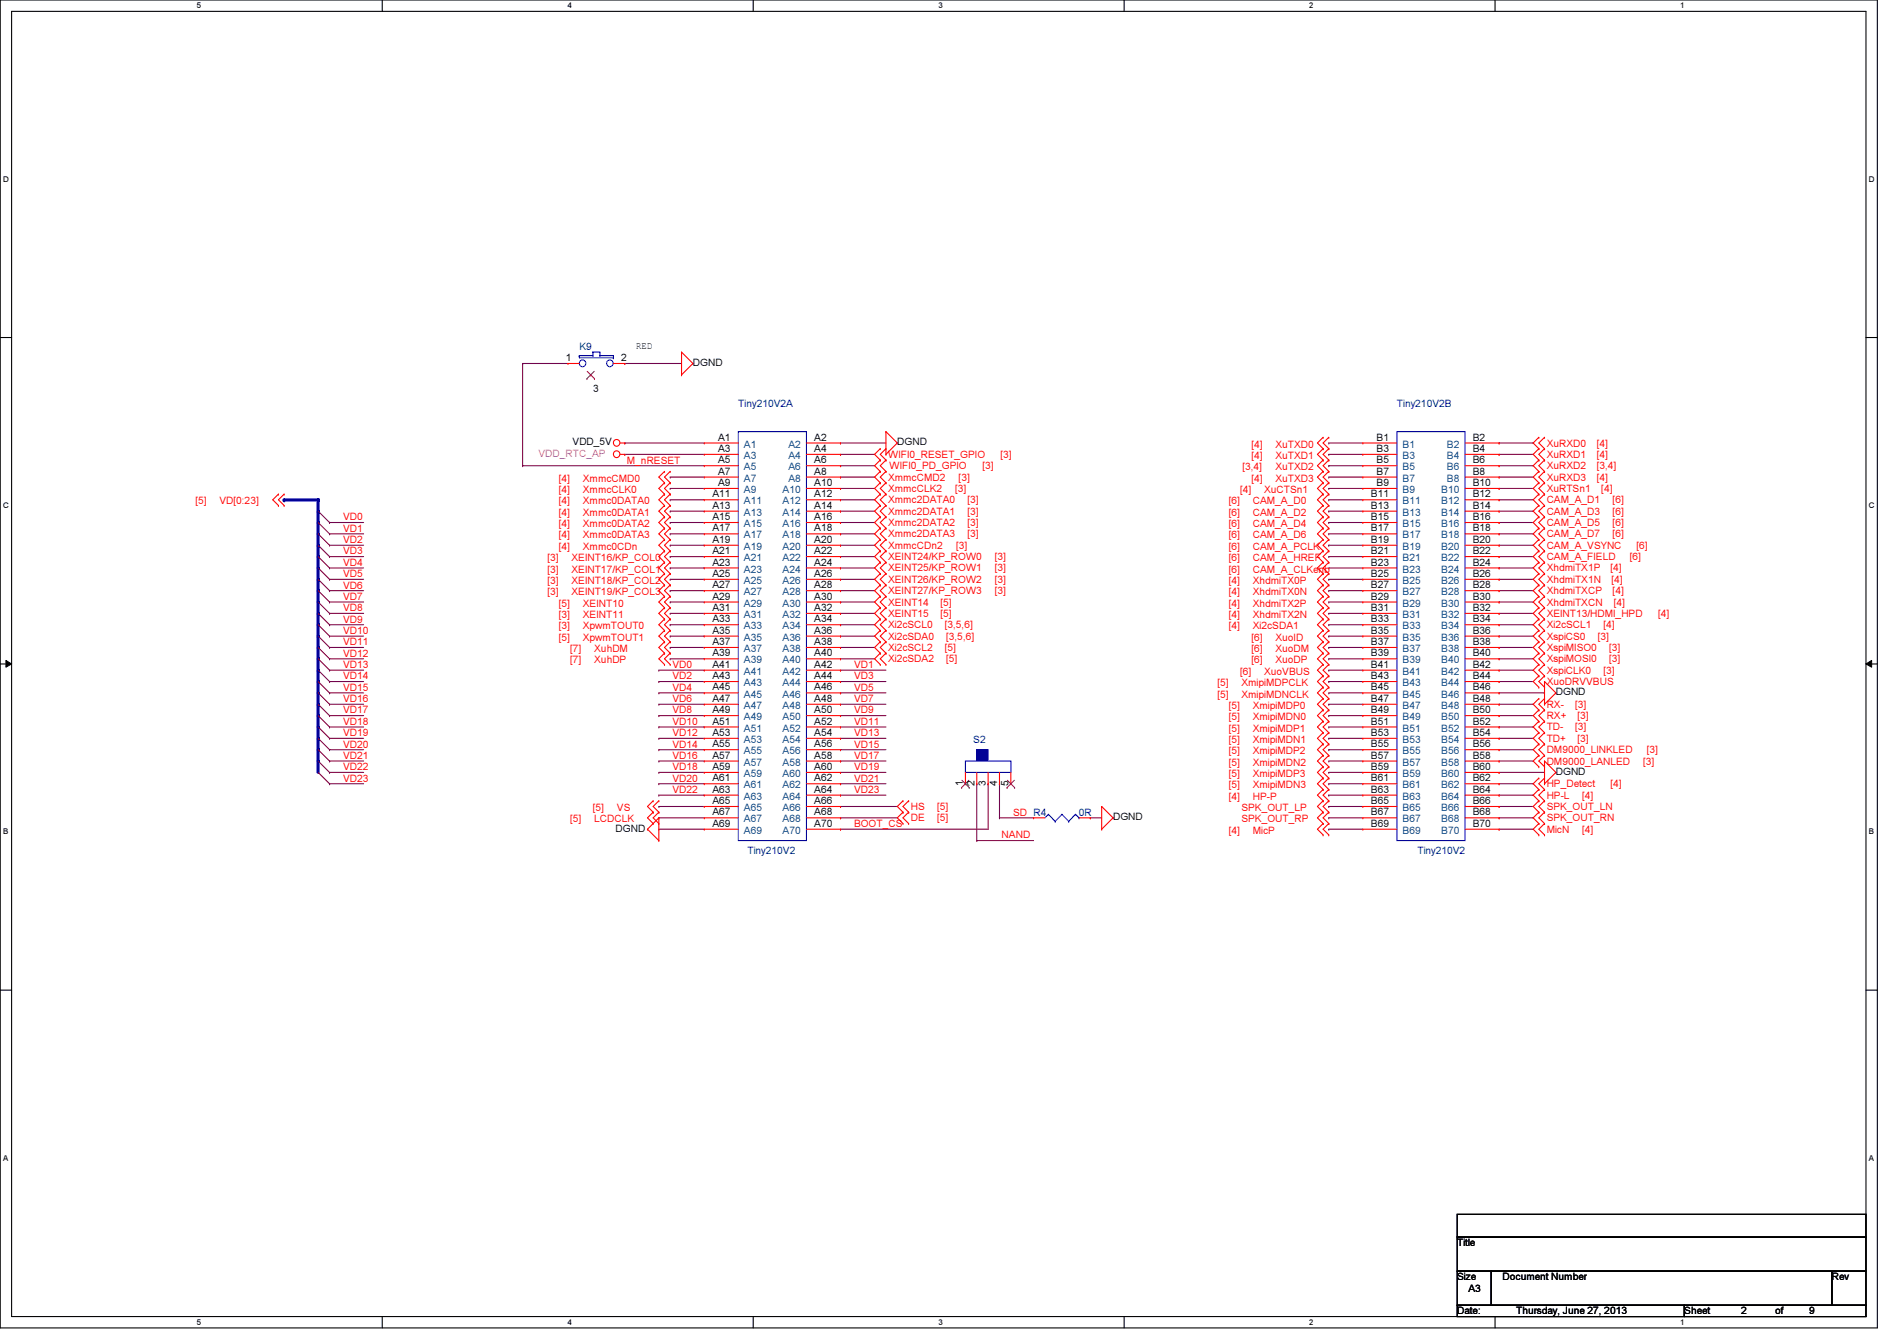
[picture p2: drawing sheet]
<svg xmlns="http://www.w3.org/2000/svg" width="297mm" height="210mm" viewBox="0 0 297 210" stroke-linecap="round" stroke-linejoin="round" font-family="sans-serif">
<defs><g id="words">
<g font-size="1.6">
<text x="88.6" y="56.5">1</text>
<text x="97.3" y="56.5">2</text>
<text x="99.6" y="54.6">RED</text>
<text x="108.5" y="57.3">DGND</text>
<text x="92.9" y="61.3">3</text>
<text x="89.7" y="69.7">VDD_5V</text>
<text x="112.4" y="69">A1</text>
<text x="112.4" y="70.7">A3</text>
<text x="127.5" y="69">A2</text>
<text x="127.5" y="70.7">A4</text>
<text x="140.5" y="69.7">DGND</text>
<text x="215.6" y="69">B1</text>
<text x="215.6" y="70.7">B3</text>
<text x="230.6" y="69">B2</text>
<text x="230.6" y="70.7">B4</text>
<text x="111.5" y="77.9">A11</text>
<text x="112.4" y="72.5">A5</text>
<text x="112.4" y="74.3">A7</text>
<text x="112.4" y="76.1">A9</text>
<text x="127.5" y="72.5">A6</text>
<text x="127.5" y="74.3">A8</text>
<text x="127.5" y="76.1">A10</text>
<text x="127.5" y="77.9">A12</text>
<text x="214.7" y="77.9">B11</text>
<text x="215.6" y="72.5">B5</text>
<text x="215.6" y="74.3">B7</text>
<text x="215.6" y="76.1">B9</text>
<text x="230.6" y="72.5">B6</text>
<text x="230.6" y="74.3">B8</text>
<text x="230.6" y="76.1">B10</text>
<text x="230.6" y="77.9">B12</text>
<text x="111.5" y="79.6">A13</text>
<text x="111.5" y="81.4">A15</text>
<text x="111.5" y="83.2">A17</text>
<text x="127.5" y="79.6">A14</text>
<text x="127.5" y="81.4">A16</text>
<text x="127.5" y="83.2">A18</text>
<text x="214.7" y="79.6">B13</text>
<text x="214.7" y="81.4">B15</text>
<text x="214.7" y="83.2">B17</text>
<text x="230.6" y="79.6">B14</text>
<text x="230.6" y="81.4">B16</text>
<text x="230.6" y="83.2">B18</text>
<text x="111.5" y="85">A19</text>
<text x="111.5" y="86.7">A21</text>
<text x="111.5" y="88.5">A23</text>
<text x="127.5" y="85">A20</text>
<text x="127.5" y="86.7">A22</text>
<text x="127.5" y="88.5">A24</text>
<text x="214.7" y="85">B19</text>
<text x="214.7" y="86.7">B21</text>
<text x="214.7" y="88.5">B23</text>
<text x="230.6" y="85">B20</text>
<text x="230.6" y="86.7">B22</text>
<text x="230.6" y="88.5">B24</text>
<text x="111.5" y="90.3">A25</text>
<text x="111.5" y="92.1">A27</text>
<text x="111.5" y="93.9">A29</text>
<text x="111.5" y="95.6">A31</text>
<text x="127.5" y="90.3">A26</text>
<text x="127.5" y="92.1">A28</text>
<text x="127.5" y="93.9">A30</text>
<text x="127.5" y="95.6">A32</text>
<text x="214.7" y="90.3">B25</text>
<text x="214.7" y="92.1">B27</text>
<text x="214.7" y="93.9">B29</text>
<text x="214.7" y="95.6">B31</text>
<text x="230.6" y="90.3">B26</text>
<text x="230.6" y="92.1">B28</text>
<text x="230.6" y="93.9">B30</text>
<text x="230.6" y="95.6">B32</text>
<text x="111.5" y="97.4">A33</text>
<text x="111.5" y="99.2">A35</text>
<text x="111.5" y="101">A37</text>
<text x="127.5" y="97.4">A34</text>
<text x="127.5" y="99.2">A36</text>
<text x="127.5" y="101">A38</text>
<text x="214.7" y="97.4">B33</text>
<text x="214.7" y="99.2">B35</text>
<text x="214.7" y="101">B37</text>
<text x="230.6" y="97.4">B34</text>
<text x="230.6" y="99.2">B36</text>
<text x="230.6" y="101">B38</text>
<text x="111.5" y="102.7">A39</text>
<text x="111.5" y="104.5">A41</text>
<text x="111.5" y="106.3">A43</text>
<text x="127.5" y="102.7">A40</text>
<text x="127.5" y="104.5">A42</text>
<text x="127.5" y="106.3">A44</text>
<text x="214.7" y="102.7">B39</text>
<text x="214.7" y="104.5">B41</text>
<text x="214.7" y="106.3">B43</text>
<text x="230.6" y="102.7">B40</text>
<text x="230.6" y="104.5">B42</text>
<text x="230.6" y="106.3">B44</text>
<text x="111.5" y="108.1">A45</text>
<text x="111.5" y="109.9">A47</text>
<text x="111.5" y="111.6">A49</text>
<text x="111.5" y="113.4">A51</text>
<text x="127.5" y="108.1">A46</text>
<text x="127.5" y="109.9">A48</text>
<text x="127.5" y="111.6">A50</text>
<text x="127.5" y="113.4">A52</text>
<text x="214.7" y="108.1">B45</text>
<text x="214.7" y="109.9">B47</text>
<text x="214.7" y="111.6">B49</text>
<text x="214.7" y="113.4">B51</text>
<text x="230.6" y="108.1">B46</text>
<text x="230.6" y="109.9">B48</text>
<text x="230.6" y="111.6">B50</text>
<text x="230.6" y="113.4">B52</text>
<text x="243.6" y="108.8">DGND</text>
<text x="111.5" y="115.2">A53</text>
<text x="111.5" y="117">A55</text>
<text x="111.5" y="118.7">A57</text>
<text x="127.5" y="115.2">A54</text>
<text x="127.5" y="117">A56</text>
<text x="127.5" y="118.7">A58</text>
<text x="214.7" y="115.2">B53</text>
<text x="214.7" y="117">B55</text>
<text x="214.7" y="118.7">B57</text>
<text x="230.6" y="115.2">B54</text>
<text x="230.6" y="117">B56</text>
<text x="230.6" y="118.7">B58</text>
<text x="111.5" y="120.5">A59</text>
<text x="111.5" y="122.3">A61</text>
<text x="111.5" y="124.1">A63</text>
<text x="111.5" y="125.9">A65</text>
<text x="127.5" y="120.5">A60</text>
<text x="127.5" y="122.3">A62</text>
<text x="127.5" y="124.1">A64</text>
<text x="127.5" y="125.9">A66</text>
<text x="150.8" y="123" transform="rotate(-90 150.8 123)">1</text>
<text x="152.6" y="123" transform="rotate(-90 152.6 123)">2</text>
<text x="154.3" y="123" transform="rotate(-90 154.3 123)">3</text>
<text x="156.1" y="123" transform="rotate(-90 156.1 123)">4</text>
<text x="157.9" y="123" transform="rotate(-90 157.9 123)">5</text>
<text x="214.7" y="120.5">B59</text>
<text x="214.7" y="122.3">B61</text>
<text x="214.7" y="124.1">B63</text>
<text x="214.7" y="125.9">B65</text>
<text x="230.6" y="120.5">B60</text>
<text x="230.6" y="122.3">B62</text>
<text x="230.6" y="124.1">B64</text>
<text x="230.6" y="125.9">B66</text>
<text x="243.6" y="121.3">DGND</text>
<text x="96.4" y="130.2">DGND</text>
<text x="111.5" y="127.6">A67</text>
<text x="111.5" y="129.4">A69</text>
<text x="127.5" y="127.6">A68</text>
<text x="127.5" y="129.4">A70</text>
<text x="174.3" y="128.4">DGND</text>
<text x="214.7" y="127.6">B67</text>
<text x="214.7" y="129.4">B69</text>
<text x="230.6" y="127.6">B68</text>
<text x="230.6" y="129.4">B70</text>
<text x="228.2" y="195.1">Title</text>
<text x="228.2" y="200.4">Size</text>
<text x="230" y="202.2">A3</text>
<text x="235.3" y="200.4">Document Number</text>
<text x="286.8" y="200.4">Rev</text>
<text x="228.2" y="205.7">Date:</text>
<text x="237.4" y="205.7">Thursday, June 27, 2013</text>
<text x="263.7" y="205.7">Sheet</text>
<text x="272.6" y="205.7">2</text>
<text x="278" y="205.7">of</text>
<text x="283.3" y="205.7">9</text>
</g>
<g font-size="1.6" fill="#000080">
<text x="90.7" y="54.8">K9</text>
<text x="115.6" y="63.7">Tiny210V2A</text>
<text x="218.7" y="63.7">Tiny210V2B</text>
<text x="152.4" y="116.3">S2</text>
<text x="168.9" y="127.7">0R</text>
<text x="117" y="133.7">Tiny210V2</text>
<text x="222" y="133.7">Tiny210V2</text>
</g>
<text font-size="1.6" fill="#f0f" x="84.3" y="71.5">VDD_RTC_AP</text>
<g font-size="1.6" fill="#004080">
<text x="116.5" y="70.1">A1</text>
<text x="116.5" y="71.8">A3</text>
<text x="123.4" y="70.1">A2</text>
<text x="123.4" y="71.8">A4</text>
<text x="219.6" y="70.1">B1</text>
<text x="219.6" y="71.8">B3</text>
<text x="226.6" y="70.1">B2</text>
<text x="226.6" y="71.8">B4</text>
<text x="116.5" y="73.6">A5</text>
<text x="116.5" y="75.4">A7</text>
<text x="116.5" y="77.2">A9</text>
<text x="122.6" y="77.2">A10</text>
<text x="123.4" y="73.6">A6</text>
<text x="123.4" y="75.4">A8</text>
<text x="219.6" y="73.6">B5</text>
<text x="219.6" y="75.4">B7</text>
<text x="219.6" y="77.2">B9</text>
<text x="225.7" y="77.2">B10</text>
<text x="226.6" y="73.6">B6</text>
<text x="226.6" y="75.4">B8</text>
<text x="116.5" y="79">A11</text>
<text x="116.5" y="80.7">A13</text>
<text x="116.5" y="82.5">A15</text>
<text x="122.6" y="79">A12</text>
<text x="122.6" y="80.7">A14</text>
<text x="122.6" y="82.5">A16</text>
<text x="219.6" y="79">B11</text>
<text x="219.6" y="80.7">B13</text>
<text x="219.6" y="82.5">B15</text>
<text x="225.7" y="79">B12</text>
<text x="225.7" y="80.7">B14</text>
<text x="225.7" y="82.5">B16</text>
<text x="116.5" y="84.3">A17</text>
<text x="116.5" y="86.1">A19</text>
<text x="116.5" y="87.8">A21</text>
<text x="116.5" y="89.6">A23</text>
<text x="122.6" y="84.3">A18</text>
<text x="122.6" y="86.1">A20</text>
<text x="122.6" y="87.8">A22</text>
<text x="122.6" y="89.6">A24</text>
<text x="219.6" y="84.3">B17</text>
<text x="219.6" y="86.1">B19</text>
<text x="219.6" y="87.8">B21</text>
<text x="219.6" y="89.6">B23</text>
<text x="225.7" y="84.3">B18</text>
<text x="225.7" y="86.1">B20</text>
<text x="225.7" y="87.8">B22</text>
<text x="225.7" y="89.6">B24</text>
<text x="116.5" y="91.4">A25</text>
<text x="116.5" y="93.2">A27</text>
<text x="116.5" y="95">A29</text>
<text x="122.6" y="91.4">A26</text>
<text x="122.6" y="93.2">A28</text>
<text x="122.6" y="95">A30</text>
<text x="219.6" y="91.4">B25</text>
<text x="219.6" y="93.2">B27</text>
<text x="219.6" y="95">B29</text>
<text x="225.7" y="91.4">B26</text>
<text x="225.7" y="93.2">B28</text>
<text x="225.7" y="95">B30</text>
<text x="116.5" y="96.7">A31</text>
<text x="116.5" y="98.5">A33</text>
<text x="116.5" y="100.3">A35</text>
<text x="122.6" y="96.7">A32</text>
<text x="122.6" y="98.5">A34</text>
<text x="122.6" y="100.3">A36</text>
<text x="219.6" y="96.7">B31</text>
<text x="219.6" y="98.5">B33</text>
<text x="219.6" y="100.3">B35</text>
<text x="225.7" y="96.7">B32</text>
<text x="225.7" y="98.5">B34</text>
<text x="225.7" y="100.3">B36</text>
<text x="116.5" y="102.1">A37</text>
<text x="116.5" y="103.8">A39</text>
<text x="116.5" y="105.6">A41</text>
<text x="116.5" y="107.4">A43</text>
<text x="122.6" y="102.1">A38</text>
<text x="122.6" y="103.8">A40</text>
<text x="122.6" y="105.6">A42</text>
<text x="122.6" y="107.4">A44</text>
<text x="219.6" y="102.1">B37</text>
<text x="219.6" y="103.8">B39</text>
<text x="219.6" y="105.6">B41</text>
<text x="219.6" y="107.4">B43</text>
<text x="225.7" y="102.1">B38</text>
<text x="225.7" y="103.8">B40</text>
<text x="225.7" y="105.6">B42</text>
<text x="225.7" y="107.4">B44</text>
<text x="116.5" y="109.2">A45</text>
<text x="116.5" y="111">A47</text>
<text x="116.5" y="112.7">A49</text>
<text x="122.6" y="109.2">A46</text>
<text x="122.6" y="111">A48</text>
<text x="122.6" y="112.7">A50</text>
<text x="219.6" y="109.2">B45</text>
<text x="219.6" y="111">B47</text>
<text x="219.6" y="112.7">B49</text>
<text x="225.7" y="109.2">B46</text>
<text x="225.7" y="111">B48</text>
<text x="225.7" y="112.7">B50</text>
<text x="116.5" y="114.5">A51</text>
<text x="116.5" y="116.3">A53</text>
<text x="116.5" y="118.1">A55</text>
<text x="116.5" y="119.8">A57</text>
<text x="122.6" y="114.5">A52</text>
<text x="122.6" y="116.3">A54</text>
<text x="122.6" y="118.1">A56</text>
<text x="122.6" y="119.8">A58</text>
<text x="219.6" y="114.5">B51</text>
<text x="219.6" y="116.3">B53</text>
<text x="219.6" y="118.1">B55</text>
<text x="219.6" y="119.8">B57</text>
<text x="225.7" y="114.5">B52</text>
<text x="225.7" y="116.3">B54</text>
<text x="225.7" y="118.1">B56</text>
<text x="225.7" y="119.8">B58</text>
<text x="116.5" y="121.6">A59</text>
<text x="116.5" y="123.4">A61</text>
<text x="116.5" y="125.2">A63</text>
<text x="122.6" y="121.6">A60</text>
<text x="122.6" y="123.4">A62</text>
<text x="122.6" y="125.2">A64</text>
<text x="219.6" y="121.6">B59</text>
<text x="219.6" y="123.4">B61</text>
<text x="219.6" y="125.2">B63</text>
<text x="225.7" y="121.6">B60</text>
<text x="225.7" y="123.4">B62</text>
<text x="225.7" y="125.2">B64</text>
<text x="116.5" y="127">A65</text>
<text x="116.5" y="128.7">A67</text>
<text x="116.5" y="130.5">A69</text>
<text x="122.6" y="127">A66</text>
<text x="122.6" y="128.7">A68</text>
<text x="122.6" y="130.5">A70</text>
<text x="219.6" y="127">B65</text>
<text x="219.6" y="128.7">B67</text>
<text x="219.6" y="130.5">B69</text>
<text x="225.7" y="127">B66</text>
<text x="225.7" y="128.7">B68</text>
<text x="225.7" y="130.5">B70</text>
</g>
<g font-size="1.6" fill="#f00">
<text x="139.1" y="71.7">WIFI0_RESET_GPIO</text>
<text x="156.7" y="71.7">[3]</text>
<text x="196" y="70.1">[4]</text>
<text x="196" y="71.8">[4]</text>
<text x="199.7" y="70.1">XuTXD0</text>
<text x="199.7" y="71.8">XuTXD1</text>
<text x="242.2" y="69.9">XuRXD0</text>
<text x="242.2" y="71.7">XuRXD1</text>
<text x="250" y="69.9">[4]</text>
<text x="250" y="71.7">[4]</text>
<text x="87.5" y="75.4">[4]</text>
<text x="87.5" y="77.2">[4]</text>
<text x="91.3" y="75.4">XmmcCMD0</text>
<text x="91.3" y="77.2">XmmcCLK0</text>
<text x="98.2" y="72.6">M_nRESET</text>
<text x="139.1" y="75.2">XmmcCMD2</text>
<text x="139.1" y="77">XmmcCLK2</text>
<text x="139.3" y="73.4">WIFI0_PD_GPIO</text>
<text x="149.6" y="77">[3]</text>
<text x="150.1" y="75.2">[3]</text>
<text x="153.8" y="73.4">[3]</text>
<text x="194.2" y="77.2">[4]</text>
<text x="194.6" y="73.6">[3,4]</text>
<text x="196" y="75.4">[4]</text>
<text x="197.9" y="77.2">XuCTSn1</text>
<text x="199.7" y="73.6">XuTXD2</text>
<text x="199.7" y="75.4">XuTXD3</text>
<text x="242.2" y="73.4">XuRXD2</text>
<text x="242.2" y="75.2">XuRXD3</text>
<text x="242.2" y="77">XuRTSn1</text>
<text x="250" y="73.4">[3,4]</text>
<text x="250" y="75.2">[4]</text>
<text x="250.7" y="77">[4]</text>
<text x="30.6" y="79">[5]</text>
<text x="34.4" y="79">VD[0:23]</text>
<text x="53.7" y="81.4">VD0</text>
<text x="53.7" y="83.2">VD1</text>
<text x="87.5" y="79">[4]</text>
<text x="87.5" y="80.7">[4]</text>
<text x="87.5" y="82.5">[4]</text>
<text x="91.3" y="79">Xmmc0DATA0</text>
<text x="91.3" y="80.7">Xmmc0DATA1</text>
<text x="91.3" y="82.5">Xmmc0DATA2</text>
<text x="139.1" y="78.8">Xmmc2DATA0</text>
<text x="139.1" y="80.6">Xmmc2DATA1</text>
<text x="139.1" y="82.3">Xmmc2DATA2</text>
<text x="151.5" y="78.8">[3]</text>
<text x="151.5" y="80.6">[3]</text>
<text x="151.5" y="82.3">[3]</text>
<text x="192.4" y="79">[6]</text>
<text x="192.4" y="80.7">[6]</text>
<text x="192.4" y="82.5">[6]</text>
<text x="196.2" y="79">CAM_A_D0</text>
<text x="196.2" y="80.7">CAM_A_D2</text>
<text x="196.2" y="82.5">CAM_A_D4</text>
<text x="242.2" y="78.8">CAM_A_D1</text>
<text x="242.2" y="80.6">CAM_A_D3</text>
<text x="242.2" y="82.3">CAM_A_D5</text>
<text x="252.5" y="78.8">[6]</text>
<text x="252.5" y="80.6">[6]</text>
<text x="252.5" y="82.3">[6]</text>
<text x="53.7" y="85">VD2</text>
<text x="53.7" y="86.8">VD3</text>
<text x="53.7" y="88.6">VD4</text>
<text x="85.7" y="87.8">[3]</text>
<text x="85.7" y="89.6">[3]</text>
<text x="87.5" y="84.3">[4]</text>
<text x="87.5" y="86.1">[4]</text>
<text x="89.5" y="87.8">XEINT16/KP_COL0</text>
<text x="89.5" y="89.6">XEINT17/KP_COL1</text>
<text x="91.3" y="84.3">Xmmc0DATA3</text>
<text x="91.3" y="86.1">Xmmc0CDn</text>
<text x="139.1" y="84.1">Xmmc2DATA3</text>
<text x="139.1" y="85.9">XmmcCDn2</text>
<text x="139.1" y="87.7">XEINT24/KP_ROW0</text>
<text x="139.1" y="89.5">XEINT25/KP_ROW1</text>
<text x="149.7" y="85.9">[3]</text>
<text x="151.5" y="84.1">[3]</text>
<text x="155.8" y="87.7">[3]</text>
<text x="155.8" y="89.5">[3]</text>
<text x="192.4" y="84.3">[6]</text>
<text x="192.4" y="86.1">[6]</text>
<text x="192.4" y="87.8">[6]</text>
<text x="192.4" y="89.6">[6]</text>
<text x="196.2" y="84.3">CAM_A_D6</text>
<text x="196.2" y="86.1">CAM_A_PCLK</text>
<text x="196.2" y="87.8">CAM_A_HREF</text>
<text x="196.2" y="89.6">CAM_A_CLKenb</text>
<text x="242.2" y="85.9">CAM_A_VSYNC</text>
<text x="242.2" y="87.7">CAM_A_FIELD</text>
<text x="242.2" y="89.5">XhdmiTX1P</text>
<text x="242.2" y="84.1">CAM_A_D7</text>
<text x="252.2" y="89.5">[4]</text>
<text x="252.5" y="84.1">[6]</text>
<text x="255.2" y="87.7">[6]</text>
<text x="256.2" y="85.9">[6]</text>
<text x="53.7" y="90.3">VD5</text>
<text x="53.7" y="92.1">VD6</text>
<text x="53.7" y="93.9">VD7</text>
<text x="53.7" y="95.7">VD8</text>
<text x="85.7" y="91.4">[3]</text>
<text x="85.7" y="93.2">[3]</text>
<text x="87.5" y="95">[5]</text>
<text x="89.5" y="91.4">XEINT18/KP_COL2</text>
<text x="89.5" y="93.2">XEINT19/KP_COL3</text>
<text x="91.3" y="95">XEINT10</text>
<text x="139.1" y="91.2">XEINT26/KP_ROW2</text>
<text x="139.1" y="93">XEINT27/KP_ROW3</text>
<text x="139.1" y="94.8">XEINT14</text>
<text x="147.3" y="94.8">[5]</text>
<text x="155.8" y="91.2">[3]</text>
<text x="155.8" y="93">[3]</text>
<text x="192.4" y="91.4">[4]</text>
<text x="192.4" y="93.2">[4]</text>
<text x="192.4" y="95">[4]</text>
<text x="196.2" y="91.4">XhdmiTX0P</text>
<text x="196.2" y="93.2">XhdmiTX0N</text>
<text x="196.2" y="95">XhdmiTX2P</text>
<text x="242.2" y="91.2">XhdmiTX1N</text>
<text x="242.2" y="93">XhdmiTXCP</text>
<text x="242.2" y="94.8">XhdmiTXCN</text>
<text x="252.3" y="91.2">[4]</text>
<text x="252.5" y="93">[4]</text>
<text x="252.7" y="94.8">[4]</text>
<text x="53.7" y="97.5">VD9</text>
<text x="53.7" y="99.2">VD10</text>
<text x="53.7" y="101">VD11</text>
<text x="87.5" y="96.7">[3]</text>
<text x="87.5" y="98.5">[3]</text>
<text x="87.5" y="100.3">[5]</text>
<text x="91.3" y="96.7">XEINT11</text>
<text x="91.3" y="98.5">XpwmTOUT0</text>
<text x="91.3" y="100.3">XpwmTOUT1</text>
<text x="139.1" y="96.6">XEINT15</text>
<text x="139.1" y="98.3">Xi2cSCL0</text>
<text x="139.1" y="100.1">Xi2cSDA0</text>
<text x="139.1" y="101.9">Xi2cSCL2</text>
<text x="147.3" y="96.6">[5]</text>
<text x="148" y="98.3">[3,5,6]</text>
<text x="148" y="101.9">[5]</text>
<text x="148.2" y="100.1">[3,5,6]</text>
<text x="192.4" y="98.5">[4]</text>
<text x="192.4" y="96.7">[4]</text>
<text x="196" y="100.3">[6]</text>
<text x="196.2" y="98.5">Xi2cSDA1</text>
<text x="196.2" y="96.7">XhdmiTX2N</text>
<text x="199.7" y="100.3">XuoID</text>
<text x="242.2" y="96.6">XEINT13/HDMI_HPD</text>
<text x="242.2" y="98.3">Xi2cSCL1</text>
<text x="242.2" y="100.1">XspiCS0</text>
<text x="242.2" y="101.9">XspiMISO0</text>
<text x="250.2" y="100.1">[3]</text>
<text x="251.1" y="98.3">[4]</text>
<text x="252" y="101.9">[3]</text>
<text x="259.6" y="96.6">[4]</text>
<text x="53.7" y="102.8">VD12</text>
<text x="53.7" y="104.6">VD13</text>
<text x="53.7" y="106.3">VD14</text>
<text x="89.3" y="103.8">[7]</text>
<text x="89.3" y="102.1">[7]</text>
<text x="93" y="103.8">XuhDP</text>
<text x="93" y="102.1">XuhDM</text>
<text x="105.3" y="104.6">VD0</text>
<text x="105.3" y="106.3">VD2</text>
<text x="133.7" y="104.6">VD1</text>
<text x="133.7" y="106.3">VD3</text>
<text x="139.1" y="103.7">Xi2cSDA2</text>
<text x="148.2" y="103.7">[5]</text>
<text x="190.6" y="107.4">[5]</text>
<text x="194.2" y="105.6">[6]</text>
<text x="194.4" y="107.4">XmipiMDPCLK</text>
<text x="196" y="102.1">[6]</text>
<text x="196" y="103.8">[6]</text>
<text x="197.9" y="105.6">XuoVBUS</text>
<text x="199.7" y="102.1">XuoDM</text>
<text x="199.7" y="103.8">XuoDP</text>
<text x="242.2" y="103.7">XspiMOSI0</text>
<text x="242.2" y="105.5">XspiCLK0</text>
<text x="242.2" y="107.2">XuoDRVVBUS</text>
<text x="251.1" y="105.5">[3]</text>
<text x="252" y="103.7">[3]</text>
<text x="53.7" y="108.1">VD15</text>
<text x="53.7" y="109.9">VD16</text>
<text x="53.7" y="111.7">VD17</text>
<text x="53.7" y="113.5">VD18</text>
<text x="105.3" y="108.1">VD4</text>
<text x="105.3" y="109.9">VD6</text>
<text x="105.3" y="111.7">VD8</text>
<text x="105.3" y="113.5">VD10</text>
<text x="133.7" y="108.1">VD5</text>
<text x="133.7" y="109.9">VD7</text>
<text x="133.7" y="111.7">VD9</text>
<text x="133.7" y="113.5">VD11</text>
<text x="190.6" y="109.2">[5]</text>
<text x="192.4" y="111">[5]</text>
<text x="192.4" y="112.7">[5]</text>
<text x="194.4" y="109.2">XmipiMDNCLK</text>
<text x="196.2" y="111">XmipiMDP0</text>
<text x="196.2" y="112.7">XmipiMDN0</text>
<text x="242.2" y="110.8">RX-</text>
<text x="242.2" y="112.6">RX+</text>
<text x="246.6" y="110.8">[3]</text>
<text x="247" y="112.6">[3]</text>
<text x="53.7" y="115.2">VD19</text>
<text x="53.7" y="117">VD20</text>
<text x="53.7" y="118.8">VD21</text>
<text x="105.3" y="115.2">VD12</text>
<text x="105.3" y="117">VD14</text>
<text x="105.3" y="118.8">VD16</text>
<text x="133.7" y="115.2">VD13</text>
<text x="133.7" y="117">VD15</text>
<text x="133.7" y="118.8">VD17</text>
<text x="192.4" y="114.5">[5]</text>
<text x="192.4" y="116.3">[5]</text>
<text x="192.4" y="118.1">[5]</text>
<text x="192.4" y="119.8">[5]</text>
<text x="196.2" y="114.5">XmipiMDP1</text>
<text x="196.2" y="116.3">XmipiMDN1</text>
<text x="196.2" y="118.1">XmipiMDP2</text>
<text x="196.2" y="119.8">XmipiMDN2</text>
<text x="242.2" y="114.3">TD-</text>
<text x="242.2" y="116.1">TD+</text>
<text x="242.2" y="117.9">DM9000_LINKLED</text>
<text x="242.2" y="119.7">DM9000_LANLED</text>
<text x="246.6" y="114.3">[3]</text>
<text x="247" y="116.1">[3]</text>
<text x="257.3" y="119.7">[3]</text>
<text x="257.9" y="117.9">[3]</text>
<text x="53.7" y="120.6">VD22</text>
<text x="53.7" y="122.3">VD23</text>
<text x="105.3" y="120.6">VD18</text>
<text x="105.3" y="122.3">VD20</text>
<text x="105.3" y="124.1">VD22</text>
<text x="133.7" y="120.6">VD19</text>
<text x="133.7" y="122.3">VD21</text>
<text x="133.7" y="124.1">VD23</text>
<text x="192.4" y="125.2">[4]</text>
<text x="192.4" y="121.6">[5]</text>
<text x="192.4" y="123.4">[5]</text>
<text x="196.2" y="125.2">HP-P</text>
<text x="196.2" y="121.6">XmipiMDP3</text>
<text x="196.2" y="123.4">XmipiMDN3</text>
<text x="242.2" y="125">HP-L</text>
<text x="242.2" y="123.2">HP_Detect</text>
<text x="247.7" y="125">[4]</text>
<text x="252.2" y="123.2">[4]</text>
<text x="89.3" y="128.7">[5]</text>
<text x="92.8" y="127">[5]</text>
<text x="93" y="128.7">LCDCLK</text>
<text x="96.6" y="127">VS</text>
<text x="133.7" y="129.5">BOOT_CS</text>
<text x="142.6" y="126.8">HS</text>
<text x="142.6" y="128.6">DE</text>
<text x="146.7" y="126.8">[5]</text>
<text x="146.7" y="128.6">[5]</text>
<text x="156.8" y="131.2">NAND</text>
<text x="158.6" y="127.7">SD R4</text>
<text x="192.4" y="130.5">[4]</text>
<text x="194.4" y="127">SPK_OUT_LP</text>
<text x="194.4" y="128.7">SPK_OUT_RP</text>
<text x="196.2" y="130.5">MicP</text>
<text x="242.2" y="126.8">SPK_OUT_LN</text>
<text x="242.2" y="128.6">SPK_OUT_RN</text>
<text x="242.2" y="130.3">MicN</text>
<text x="247.7" y="130.3">[4]</text>
</g>
<g font-size="1.3">
<text x="30.8" y="1.3">5</text>
<text x="88.9" y="1.3">4</text>
<text x="146.9" y="1.3">3</text>
<text x="205" y="1.3">2</text>
<text x="263.1" y="1.3">1</text>
<text x=".5" y="28.4">D</text>
<text x="292.6" y="28.4">D</text>
<text x=".5" y="79.5">C</text>
<text x="292.6" y="79.5">C</text>
<text x=".5" y="130.6">B</text>
<text x="292.6" y="130.6">B</text>
<text x=".5" y="181.7">A</text>
<text x="292.6" y="181.7">A</text>
<text x="30.8" y="207.4">5</text>
<text x="88.9" y="207.4">4</text>
<text x="146.9" y="207.4">3</text>
<text x="205" y="207.4">2</text>
<text x="263.1" y="207.4">1</text>
</g>
</g></defs>
<path d="M0 0h294v207.9h-294zM1.8 1.8h290.4v204.3h-290.4z" fill="none" stroke="#000" stroke-width=".17"/>
<g fill="#fff">
<path d="M30.8 .2h.7v1.4h-.7z"/>
<path d="M30.8 206.2h.7v1.4h-.7z"/>
</g>
<path d="M59.9 0v1.8M59.9 206.1v1.8" fill="none" stroke="#000" stroke-width=".17"/>
<g fill="#fff">
<path d="M88.9 .2h.6v1.4h-.6z"/>
<path d="M88.9 206.2h.6v1.4h-.6z"/>
</g>
<path d="M117.9 0v1.8M117.9 206.1v1.8" fill="none" stroke="#000" stroke-width=".17"/>
<g fill="#fff">
<path d="M146.9 .2h.7v1.4h-.7z"/>
<path d="M146.9 206.2h.7v1.4h-.7z"/>
</g>
<path d="M176 0v1.8M176 206.1v1.8" fill="none" stroke="#000" stroke-width=".17"/>
<g fill="#fff">
<path d="M205 .2h.7v1.4h-.7z"/>
<path d="M205 206.2h.7v1.4h-.7z"/>
</g>
<path d="M234.1 0v1.8M234.1 206.1v1.8" fill="none" stroke="#000" stroke-width=".17"/>
<g fill="#fff">
<path d="M263.1 .2h.7v1.4h-.7z"/>
<path d="M263.1 206.2h.7v1.4h-.7z"/>
<path d="M.5 27.3h.9v1.4h-.9z"/>
<path d="M292.6 27.3h.9v1.4h-.9z"/>
<path d="M.5 78.4h.9v1.4h-.9z"/>
<path d="M292.6 78.4h.9v1.4h-.9z"/>
</g>
<path d="M0 52.8h1.8M292.2 52.8h1.8" fill="none" stroke="#000" stroke-width=".17"/>
<g fill="#fff">
<path d="M.5 129.5h.8v1.4h-.8z"/>
<path d="M292.6 129.5h.9v1.4h-.9z"/>
</g>
<path d="M0 103.9h1.8M292.2 103.9h1.8" fill="none" stroke="#000" stroke-width=".17"/>
<path d="M.9 103.4l.9 .5-.9 .5zM292.2 103.9l.9-.5v1z" fill="#000"/>
<path d="M.9 103.4l.9 .5-.9 .5zM292.2 103.9l.9-.5v1z" fill="none" stroke="#000" stroke-width=".16"/>
<g fill="#fff">
<path d="M.5 180.5h.8v1.4h-.8z"/>
<path d="M292.6 180.5h.9v1.4h-.9z"/>
</g>
<path d="M0 155h1.8M292.2 155h1.8" fill="none" stroke="#000" stroke-width=".17"/>
<path d="M44.5 78.2h5.3" fill="none" stroke="#00f" stroke-width=".51"/>
<circle cx="44.5" cy="78.2" r=".25" fill="#00f"/>
<path d="M49.8 78.2v1.8" fill="none" stroke="#00f" stroke-width=".51"/>
<circle cx="49.8" cy="78.2" r=".25" fill="#00f"/>
<path d="M49.8 80v1.8" fill="none" stroke="#00f" stroke-width=".51"/>
<circle cx="49.8" cy="80" r=".25" fill="#00f"/>
<path d="M49.8 81.8v1.8" fill="none" stroke="#00f" stroke-width=".51"/>
<circle cx="49.8" cy="81.8" r=".25" fill="#00f"/>
<path d="M49.8 83.6v1.7" fill="none" stroke="#00f" stroke-width=".51"/>
<circle cx="49.8" cy="83.6" r=".25" fill="#00f"/>
<path d="M49.8 85.3v1.8" fill="none" stroke="#00f" stroke-width=".51"/>
<circle cx="49.8" cy="85.3" r=".25" fill="#00f"/>
<path d="M49.8 87.1v1.8" fill="none" stroke="#00f" stroke-width=".51"/>
<circle cx="49.8" cy="87.1" r=".25" fill="#00f"/>
<path d="M49.8 88.9v1.8" fill="none" stroke="#00f" stroke-width=".51"/>
<circle cx="49.8" cy="88.9" r=".25" fill="#00f"/>
<path d="M49.8 92.5v1.7" fill="none" stroke="#00f" stroke-width=".51"/>
<circle cx="49.8" cy="92.5" r=".25" fill="#00f"/>
<path d="M49.8 90.7v1.8" fill="none" stroke="#00f" stroke-width=".51"/>
<circle cx="49.8" cy="90.7" r=".25" fill="#00f"/>
<path d="M49.8 94.2v1.8" fill="none" stroke="#00f" stroke-width=".51"/>
<circle cx="49.8" cy="94.2" r=".25" fill="#00f"/>
<path d="M49.8 97.8v1.8" fill="none" stroke="#00f" stroke-width=".51"/>
<circle cx="49.8" cy="97.8" r=".25" fill="#00f"/>
<path d="M49.8 96v1.8" fill="none" stroke="#00f" stroke-width=".51"/>
<circle cx="49.8" cy="96" r=".25" fill="#00f"/>
<path d="M49.8 99.6v1.7" fill="none" stroke="#00f" stroke-width=".51"/>
<circle cx="49.8" cy="99.6" r=".25" fill="#00f"/>
<path d="M49.8 101.3v1.8" fill="none" stroke="#00f" stroke-width=".51"/>
<circle cx="49.8" cy="101.3" r=".25" fill="#00f"/>
<path d="M49.8 104.9v1.8" fill="none" stroke="#00f" stroke-width=".51"/>
<circle cx="49.8" cy="104.9" r=".25" fill="#00f"/>
<path d="M49.8 103.1v1.8" fill="none" stroke="#00f" stroke-width=".51"/>
<circle cx="49.8" cy="103.1" r=".25" fill="#00f"/>
<path d="M49.8 106.7v1.8" fill="none" stroke="#00f" stroke-width=".51"/>
<circle cx="49.8" cy="106.7" r=".25" fill="#00f"/>
<path d="M49.8 108.5v1.7" fill="none" stroke="#00f" stroke-width=".51"/>
<circle cx="49.8" cy="108.5" r=".25" fill="#00f"/>
<path d="M49.8 110.2v1.8" fill="none" stroke="#00f" stroke-width=".51"/>
<circle cx="49.8" cy="110.2" r=".25" fill="#00f"/>
<path d="M49.8 112v1.8" fill="none" stroke="#00f" stroke-width=".51"/>
<circle cx="49.8" cy="112" r=".25" fill="#00f"/>
<path d="M49.8 113.8v1.8" fill="none" stroke="#00f" stroke-width=".51"/>
<circle cx="49.8" cy="113.8" r=".25" fill="#00f"/>
<path d="M49.8 115.6v1.7" fill="none" stroke="#00f" stroke-width=".51"/>
<circle cx="49.8" cy="115.6" r=".25" fill="#00f"/>
<path d="M49.8 117.3v1.8" fill="none" stroke="#00f" stroke-width=".51"/>
<circle cx="49.8" cy="117.3" r=".25" fill="#00f"/>
<path d="M49.8 119.1v1.8" fill="none" stroke="#00f" stroke-width=".51"/>
<circle cx="49.8" cy="119.1" r=".25" fill="#00f"/>
<g fill="none" stroke="#800040" stroke-width=".17">
<path d="M81.8 56.9h.1M81.8 56.9h7.1M81.8 56.9v16M97.8 56.9h.1M97.8 56.9h8.9M81.8 72.9h.1M81.8 72.9h28.5M97.8 69.3h.1M97.8 71.1h.1M97.8 69.3h12.5M97.8 71.1h12.5M104.9 74.7h.1"/>
<path d="M104.9 76.5h.1M104.9 78.2h.1M104.9 74.7h5.4M104.9 76.5h5.4M104.9 78.2h5.4M131.6 69.3h.1M131.6 72.9h.1M131.6 74.7h.1M131.6 76.5h.1M131.6 78.2h.1M131.6 71.1h.1M131.6 69.3h7.1"/>
<path d="M131.6 71.1h5.3M131.6 72.9h5.3M131.6 74.7h5.3M131.6 76.5h5.3M131.6 78.2h5.3M208.1 69.3h.1M208.1 71.1h.1M208.1 72.9h.1M208.1 74.7h.1M208.1 76.5h.1M208.1 78.2h.1M208.1 69.3h5.3"/>
<path d="M208.1 71.1h5.3M208.1 72.9h5.3M208.1 74.7h5.3M208.1 76.5h5.3M208.1 78.2h5.3M234.7 69.3h.1M234.7 71.1h.1M234.7 72.9h.1M234.7 74.7h.1M234.7 76.5h.1M234.7 78.2h.1M234.7 69.3h5.4"/>
<path d="M234.7 71.1h5.4M234.7 72.9h5.4M234.7 74.7h5.4M234.7 76.5h5.4M234.7 78.2h5.4M49.8 80h.1M49.8 81.8h.1M49.8 83.6h.1M49.8 85.3h.1M49.8 87.1h.1M49.8 88.9h.1M49.8 92.5h.1"/>
<path d="M49.8 90.7h.1M49.8 94.2h.1M49.8 97.8h.1M49.8 96h.1M49.8 99.6h.1M49.8 80l1.8 1.8M49.8 81.8l1.8 1.8M49.8 83.6l1.8 1.7M49.8 85.3l1.8 1.8M49.8 87.1l1.8 1.8M49.8 88.9l1.8 1.8M49.8 92.5l1.8 1.7"/>
<path d="M49.8 90.7l1.8 1.8M49.8 94.2l1.8 1.8M49.8 97.8l1.8 1.8M49.8 96l1.8 1.8M49.8 99.6l1.8 1.7M51.6 81.8h.1M51.6 83.6h.1M51.6 85.3h.1M51.6 87.1h.1M51.6 88.9h.1M51.6 90.7h.1M51.6 92.5h.1"/>
<path d="M51.6 94.2h.1M51.6 96h.1M51.6 97.8h.1M51.6 99.6h.1M51.6 81.8h5.3M51.6 83.6h5.3M51.6 85.3h5.3M51.6 87.1h5.3M51.6 88.9h5.3M51.6 90.7h5.3M51.6 92.5h5.3M51.6 94.2h5.3"/>
<path d="M51.6 96h5.3M51.6 97.8h5.3M51.6 99.6h5.3M104.9 87.1h.1M104.9 88.9h.1M104.9 90.7h.1M104.9 92.5h.1M104.9 94.2h.1M104.9 96h.1M104.9 97.8h.1M104.9 99.6h.1M104.9 80h.1"/>
<path d="M104.9 81.8h.1M104.9 83.6h.1M104.9 85.3h.1M104.9 81.8h5.4M104.9 83.6h5.4M104.9 85.3h5.4M104.9 87.1h5.4M104.9 88.9h5.4M104.9 90.7h5.4M104.9 92.5h5.4M104.9 94.2h5.4M104.9 96h5.4"/>
<path d="M104.9 97.8h5.4M104.9 99.6h5.4M104.9 80h5.4M131.6 87.1h.1M131.6 88.9h.1M131.6 90.7h.1M131.6 92.5h.1M131.6 94.2h.1M131.6 96h.1M131.6 97.8h.1M131.6 99.6h.1M131.6 80h.1"/>
<path d="M131.6 81.8h.1M131.6 83.6h.1M131.6 85.3h.1M131.6 81.8h5.3M131.6 83.6h5.3M131.6 85.3h5.3M131.6 87.1h5.3M131.6 88.9h5.3M131.6 90.7h5.3M131.6 92.5h5.3M131.6 94.2h5.3M131.6 96h5.3"/>
<path d="M131.6 97.8h5.3M131.6 99.6h5.3M131.6 80h5.3M208.1 99.6h.1M208.1 85.3h.1M208.1 87.1h.1M208.1 88.9h.1M208.1 90.7h.1M208.1 92.5h.1M208.1 94.2h.1M208.1 96h.1M208.1 97.8h.1"/>
<path d="M208.1 80h.1M208.1 81.8h.1M208.1 83.6h.1M208.1 81.8h5.3M208.1 83.6h5.3M208.1 85.3h5.3M208.1 87.1h5.3M208.1 88.9h5.3M208.1 90.7h5.3M208.1 92.5h5.3M208.1 94.2h5.3M208.1 96h5.3"/>
<path d="M208.1 97.8h5.3M208.1 99.6h5.3M208.1 80h5.3M234.7 85.3h.1M234.7 87.1h.1M234.7 88.9h.1M234.7 90.7h.1M234.7 92.5h.1M234.7 94.2h.1M234.7 80h.1M234.7 81.8h.1M234.7 83.6h.1"/>
<path d="M234.7 96h.1M234.7 97.8h.1M234.7 99.6h.1M234.7 81.8h5.4M234.7 83.6h5.4M234.7 85.3h5.4M234.7 87.1h5.4M234.7 88.9h5.4M234.7 90.7h5.4M234.7 92.5h5.4M234.7 94.2h5.4M234.7 96h5.4"/>
<path d="M234.7 97.8h5.4M234.7 99.6h5.4M234.7 80h5.4M49.8 101.3h.1M49.8 103.1h.1M49.8 104.9h.1M49.8 106.7h.1M49.8 108.5h.1M49.8 110.2h.1M49.8 112h.1M49.8 113.8h.1M49.8 115.6h.1"/>
<path d="M49.8 117.3h.1M49.8 119.1h.1M49.8 101.3l1.8 1.8M49.8 103.1l1.8 1.8M49.8 104.9l1.8 1.8M49.8 106.7l1.8 1.8M49.8 108.5l1.8 1.7M49.8 110.2l1.8 1.8M49.8 112l1.8 1.8M49.8 113.8l1.8 1.8M49.8 115.6l1.8 1.7M49.8 117.3l1.8 1.8"/>
<path d="M49.8 119.1l1.8 1.8M51.6 101.3h.1M51.6 103.1h.1M51.6 104.9h.1M51.6 106.7h.1M51.6 108.5h.1M51.6 110.2h.1M51.6 112h.1M51.6 113.8h.1M51.6 115.6h.1M51.6 117.3h.1M51.6 119.1h.1"/>
<path d="M51.6 101.3h5.3M51.6 103.1h5.3M51.6 104.9h5.3M51.6 106.7h5.3M51.6 108.5h5.3M51.6 110.2h5.3M51.6 112h5.3M51.6 113.8h5.3M51.6 115.6h5.3M51.6 117.3h5.3M51.6 119.1h5.3M103.2 104.9h.1"/>
<path d="M103.2 106.7h.1M103.2 108.5h.1M103.2 110.2h.1M103.2 112h.1M103.2 113.8h.1M103.2 115.6h.1M103.2 117.3h.1M103.2 119.1h.1M103.2 104.9h7.1M103.2 106.7h7.1M103.2 108.5h7.1M103.2 110.2h7.1"/>
<path d="M103.2 112h7.1M103.2 113.8h7.1M103.2 115.6h7.1M103.2 117.3h7.1M103.2 119.1h7.1M104.9 101.3h.1M104.9 103.1h.1M104.9 101.3h5.4M104.9 103.1h5.4M131.6 101.3h.1M131.6 103.1h.1M131.6 104.9h.1"/>
<path d="M131.6 106.7h.1M131.6 108.5h.1M131.6 110.2h.1M131.6 112h.1M131.6 113.8h.1M131.6 115.6h.1M131.6 117.3h.1M131.6 119.1h.1M131.6 101.3h5.3M131.6 103.1h5.3M131.6 104.9h7.1M131.6 106.7h7.1"/>
<path d="M131.6 108.5h7.1M131.6 110.2h7.1M131.6 112h7.1M131.6 113.8h7.1M131.6 115.6h7.1M131.6 117.3h7.1M131.6 119.1h7.1M208.1 101.3h.1M208.1 103.1h.1M208.1 106.7h.1M208.1 108.5h.1M208.1 110.2h.1"/>
<path d="M208.1 112h.1M208.1 113.8h.1M208.1 115.6h.1M208.1 117.3h.1M208.1 119.1h.1M208.1 104.9h.1M208.1 101.3h5.3M208.1 103.1h5.3M208.1 104.9h5.3M208.1 106.7h5.3M208.1 108.5h5.3M208.1 110.2h5.3"/>
<path d="M208.1 112h5.3M208.1 113.8h5.3M208.1 115.6h5.3M208.1 117.3h5.3M208.1 119.1h5.3M234.7 101.3h.1M234.7 103.1h.1M234.7 104.9h.1M234.7 110.2h.1M234.7 112h.1M234.7 113.8h.1M234.7 115.6h.1"/>
<path d="M234.7 117.3h.1M234.7 119.1h.1M234.7 108.5h.1M234.7 106.7h.1M234.7 101.3h5.4M234.7 103.1h5.4M234.7 104.9h5.4M234.7 106.7h5.4M234.7 108.5h7.1M234.7 110.2h5.4M234.7 112h5.4M234.7 113.8h5.4"/>
<path d="M234.7 115.6h5.4M234.7 117.3h5.4M234.7 119.1h5.4M49.8 120.9h.1M49.8 120.9l1.8 1.8M51.6 120.9h.1M51.6 122.7h.1M51.6 120.9h5.3M51.6 122.7h5.3M103.2 120.9h.1M103.2 122.7h.1M103.2 124.5h.1"/>
<path d="M103.2 129.8h.1M103.2 126.2h.1M103.2 128h.1M103.2 120.9h7.1M103.2 122.7h7.1M103.2 126.2h7.1M103.2 128h7.1M103.2 129.8h7.1M103.2 124.5h7.1M131.6 120.9h.1M131.6 122.7h.1M131.6 124.5h.1"/>
<path d="M131.6 126.2h.1M131.6 128h.1M131.6 129.8h.1M131.6 120.9h7.1M131.6 122.7h7.1M131.6 126.2h8.9M131.6 128h8.9M131.6 124.5h7.1M152.9 131.6h.1M152.9 122.7h.1M152.9 131.6h8.9M152.9 122.7v8.9"/>
<path d="M154.7 122.7h.1M154.7 122.7v7.1h-23.1M156.5 128h.1M156.5 122.7h.1M156.5 128h5.3M156.5 122.7v5.3M170.7 128h.1M170.7 128h1.8M208.1 126.2h.1M208.1 128h.1M208.1 129.8h.1M208.1 124.5h.1"/>
<path d="M208.1 120.9h.1M208.1 122.7h.1M208.1 120.9h5.3M208.1 122.7h5.3M208.1 126.2h5.3M208.1 128h5.3M208.1 129.8h5.3M208.1 124.5h5.3M234.7 124.5h.1M234.7 126.2h.1M234.7 128h.1M234.7 129.8h.1"/>
<path d="M234.7 122.7h.1M234.7 120.9h.1M234.7 120.9h7.1M234.7 122.7h5.4M234.7 126.2h5.4M234.7 128h5.4M234.7 129.8h5.4M234.7 124.5h5.4"/>
</g>
<g fill="none" stroke="#f00" stroke-width=".17">
<path d="M106.7 55.1h.1M106.7 58.7h.1M106.7 55.1v3.6M106.7 55.1l1.8 1.8M108.5 56.9h.1M108.5 56.9l-1.8 1.8M43.6 77.3h.1M43.6 79.1h.1M43.6 77.3l-.9 .9 .9 .9M44.5 77.3h.1M44.5 79.1h.1M44.5 77.3l-.9 .9 .9 .9"/>
<path d="M97.1 69.3h.7M97.1 71.1h.7M97.8 69.3h.1M97.8 71.1h.1M104.1 73.8h.1M104.1 75.6h.1M104.1 77.3h.1M104.1 79.1h.1M104.1 73.8l-.9 .9 .9 .9M104.1 75.6l-.9 .9 .9 .8M104.1 77.3l-.9 .9 .9 .9M104.1 79.1l-.9 .9 .9 .9"/>
<path d="M104.9 73.8h.1M104.9 75.6h.1M104.9 77.3h.1M104.9 79.1h.1M104.9 73.8l-.8 .9 .8 .9M104.9 75.6l-.8 .9 .8 .8M104.9 77.3l-.8 .9 .8 .9M104.9 79.1l-.8 .9 .8 .9M110.3 69.3h.1M110.3 71.1h.1M110.3 72.9h.1M110.3 74.7h.1"/>
<path d="M110.3 76.5h.1M110.3 78.2h.1M110.3 69.3h5.3M110.3 71.1h5.3M110.3 72.9h5.3M110.3 74.7h5.3M110.3 76.5h5.3M110.3 78.2h5.3M126.3 69.3h5.3M126.3 71.1h5.3M126.3 72.9h5.3M126.3 74.7h5.3"/>
<path d="M126.3 76.5h5.3M126.3 78.2h5.3M131.6 69.3h.1M131.6 71.1h.1M131.6 72.9h.1M131.6 74.7h.1M131.6 76.5h.1M131.6 78.2h.1M137.8 70.2h.1M137.8 72h.1M137.8 73.8h.1M137.8 75.6h.1"/>
<path d="M137.8 77.3h.1M137.8 79.1h.1M137.8 72l-.9 .9 .9 .9M137.8 70.2l-.9 .9 .9 .9M137.8 73.8l-.9 .9 .9 .9M137.8 75.6l-.9 .9 .9 .8M137.8 77.3l-.9 .9 .9 .9M137.8 79.1l-.9 .9 .9 .9M138.7 67.6h.1M138.7 71.1h.1M138.7 72h.1M138.7 70.2h.1"/>
<path d="M138.7 73.8h.1M138.7 75.6h.1M138.7 77.3h.1M138.7 79.1h.1M138.7 67.6v3.5M138.7 67.6l1.8 1.7M138.7 70.2l-.9 .9 .9 .9M138.7 72l-.9 .9 .9 .9M138.7 73.8l-.9 .9 .9 .9M138.7 75.6l-.9 .9 .9 .8M138.7 77.3l-.9 .9 .9 .9M138.7 79.1l-.9 .9 .9 .9"/>
<path d="M140.5 69.3h.1M140.5 69.3l-1.8 1.8M207.2 77.3h.1M207.2 79.1h.1M207.2 68.5h.1M207.2 70.2h.1M207.2 72h.1M207.2 73.8h.1M207.2 75.6h.1M207.2 77.3l-.9 .9 .9 .9M207.2 79.1l-.9 .9 .9 .9M207.2 68.5l-.9 .8 .9 .9"/>
<path d="M207.2 70.2l-.9 .9 .9 .9M207.2 72l-.9 .9 .9 .9M207.2 73.8l-.9 .9 .9 .9M207.2 75.6l-.9 .9 .9 .8M208.1 77.3h.1M208.1 79.1h.1M208.1 68.5h.1M208.1 70.2h.1M208.1 72h.1M208.1 73.8h.1M208.1 75.6h.1M208.1 77.3l-.9 .9 .9 .9"/>
<path d="M208.1 79.1l-.9 .9 .9 .9M208.1 68.5l-.9 .8 .9 .9M208.1 70.2l-.9 .9 .9 .9M208.1 72l-.9 .9 .9 .9M208.1 73.8l-.9 .9 .9 .9M208.1 75.6l-.9 .9 .9 .8M241 68.5h.1M241 70.2h.1M241 72h.1M241 73.8h.1M241 75.6h.1M241 77.3h.1"/>
<path d="M241 79.1h.1M241 68.5l-.9 .8 .9 .9M241 70.2l-.9 .9 .9 .9M241 72l-.9 .9 .9 .9M241 73.8l-.9 .9 .9 .9M241 75.6l-.9 .9 .9 .8M241 77.3l-.9 .9 .9 .9M241 79.1l-.9 .9 .9 .9M241.8 70.2h.1M241.8 68.5h.1M241.8 72h.1M241.8 73.8h.1"/>
<path d="M241.8 75.6h.1M241.8 77.3h.1M241.8 79.1h.1M241.8 68.5l-.8 .8 .8 .9M241.8 70.2l-.8 .9 .8 .9M241.8 72l-.8 .9 .8 .9M241.8 73.8l-.8 .9 .8 .9M241.8 75.6l-.8 .9 .8 .8M241.8 77.3l-.8 .9 .8 .9M241.8 79.1l-.8 .9 .8 .9M104.1 80.9h.1M104.1 82.7h.1"/>
<path d="M104.1 84.5h.1M104.1 86.2h.1M104.1 88h.1M104.1 89.8h.1M104.1 91.6h.1M104.1 93.3h.1M104.1 95.1h.1M104.1 96.9h.1M104.1 98.7h.1M104.1 80.9l-.9 .9 .9 .9M104.1 82.7l-.9 .9 .9 .9M104.1 84.5l-.9 .8 .9 .9"/>
<path d="M104.1 86.2l-.9 .9 .9 .9M104.1 88l-.9 .9 .9 .9M104.1 89.8l-.9 .9 .9 .9M104.1 91.6l-.9 .9 .9 .8M104.1 93.3l-.9 .9 .9 .9M104.1 95.1l-.9 .9 .9 .9M104.1 96.9l-.9 .9 .9 .9M104.1 98.7l-.9 .9 .9 .9M104.9 80.9h.1M104.9 82.7h.1M104.9 84.5h.1M104.9 86.2h.1"/>
<path d="M104.9 88h.1M104.9 89.8h.1M104.9 91.6h.1M104.9 93.3h.1M104.9 95.1h.1M104.9 96.9h.1M104.9 98.7h.1M104.9 80.9l-.8 .9 .8 .9M104.9 82.7l-.8 .9 .8 .9M104.9 84.5l-.8 .8 .8 .9M104.9 86.2l-.8 .9 .8 .9M104.9 88l-.8 .9 .8 .9"/>
<path d="M104.9 89.8l-.8 .9 .8 .9M104.9 91.6l-.8 .9 .8 .8M104.9 93.3l-.8 .9 .8 .9M104.9 95.1l-.8 .9 .8 .9M104.9 96.9l-.8 .9 .8 .9M104.9 98.7l-.8 .9 .8 .9M110.3 80h.1M110.3 81.8h.1M110.3 83.6h.1M110.3 85.3h.1M110.3 87.1h.1M110.3 88.9h.1"/>
<path d="M110.3 90.7h.1M110.3 92.5h.1M110.3 94.2h.1M110.3 96h.1M110.3 97.8h.1M110.3 99.6h.1M110.3 80h5.3M110.3 81.8h5.3M110.3 83.6h5.3M110.3 85.3h5.3M110.3 87.1h5.3M110.3 88.9h5.3"/>
<path d="M110.3 90.7h5.3M110.3 92.5h5.3M110.3 94.2h5.3M110.3 96h5.3M110.3 97.8h5.3M110.3 99.6h5.3M126.3 80h5.3M126.3 81.8h5.3M126.3 83.6h5.3M126.3 85.3h5.3M126.3 87.1h5.3M126.3 88.9h5.3"/>
<path d="M126.3 90.7h5.3M126.3 92.5h5.3M126.3 94.2h5.3M126.3 96h5.3M126.3 97.8h5.3M126.3 99.6h5.3M131.6 80h.1M131.6 81.8h.1M131.6 83.6h.1M131.6 85.3h.1M131.6 87.1h.1M131.6 88.9h.1"/>
<path d="M131.6 90.7h.1M131.6 92.5h.1M131.6 94.2h.1M131.6 96h.1M131.6 97.8h.1M131.6 99.6h.1M137.8 80.9h.1M137.8 82.7h.1M137.8 84.5h.1M137.8 86.2h.1M137.8 88h.1M137.8 89.8h.1"/>
<path d="M137.8 91.6h.1M137.8 93.3h.1M137.8 95.1h.1M137.8 96.9h.1M137.8 98.7h.1M137.8 93.3l-.9 .9 .9 .9M137.8 80.9l-.9 .9 .9 .9M137.8 82.7l-.9 .9 .9 .9M137.8 84.5l-.9 .8 .9 .9M137.8 89.8l-.9 .9 .9 .9M137.8 91.6l-.9 .9 .9 .8M137.8 86.2l-.9 .9 .9 .9"/>
<path d="M137.8 88l-.9 .9 .9 .9M137.8 95.1l-.9 .9 .9 .9M137.8 96.9l-.9 .9 .9 .9M137.8 98.7l-.9 .9 .9 .9M138.7 80.9h.1M138.7 82.7h.1M138.7 84.5h.1M138.7 86.2h.1M138.7 88h.1M138.7 89.8h.1M138.7 91.6h.1M138.7 93.3h.1"/>
<path d="M138.7 95.1h.1M138.7 96.9h.1M138.7 98.7h.1M138.7 80.9l-.9 .9 .9 .9M138.7 82.7l-.9 .9 .9 .9M138.7 84.5l-.9 .8 .9 .9M138.7 89.8l-.9 .9 .9 .9M138.7 91.6l-.9 .9 .9 .8M138.7 86.2l-.9 .9 .9 .9M138.7 88l-.9 .9 .9 .9M138.7 93.3l-.9 .9 .9 .9M138.7 95.1l-.9 .9 .9 .9"/>
<path d="M138.7 96.9l-.9 .9 .9 .9M138.7 98.7l-.9 .9 .9 .9M207.2 96.9h.1M207.2 98.7h.1M207.2 80.9h.1M207.2 82.7h.1M207.2 84.5h.1M207.2 86.2h.1M207.2 88h.1M207.2 89.8h.1M207.2 91.6h.1M207.2 93.3h.1"/>
<path d="M207.2 95.1h.1M207.2 95.1l-.9 .9 .9 .9M207.2 96.9l-.9 .9 .9 .9M207.2 80.9l-.9 .9 .9 .9M207.2 82.7l-.9 .9 .9 .9M207.2 84.5l-.9 .8 .9 .9M207.2 86.2l-.9 .9 .9 .9M207.2 88l-.9 .9 .9 .9M207.2 89.8l-.9 .9 .9 .9M207.2 91.6l-.9 .9 .9 .8M207.2 93.3l-.9 .9 .9 .9M207.2 98.7l-.9 .9 .9 .9"/>
<path d="M208.1 96.9h.1M208.1 98.7h.1M208.1 80.9h.1M208.1 82.7h.1M208.1 84.5h.1M208.1 86.2h.1M208.1 88h.1M208.1 89.8h.1M208.1 91.6h.1M208.1 93.3h.1M208.1 95.1h.1M208.1 96.9l-.9 .9 .9 .9"/>
<path d="M208.1 80.9l-.9 .9 .9 .9M208.1 82.7l-.9 .9 .9 .9M208.1 84.5l-.9 .8 .9 .9M208.1 86.2l-.9 .9 .9 .9M208.1 88l-.9 .9 .9 .9M208.1 89.8l-.9 .9 .9 .9M208.1 91.6l-.9 .9 .9 .8M208.1 93.3l-.9 .9 .9 .9M208.1 95.1l-.9 .9 .9 .9M208.1 98.7l-.9 .9 .9 .9M241 84.5h.1M241 86.2h.1"/>
<path d="M241 88h.1M241 89.8h.1M241 91.6h.1M241 93.3h.1M241 95.1h.1M241 96.9h.1M241 98.7h.1M241 80.9h.1M241 82.7h.1M241 89.8l-.9 .9 .9 .9M241 91.6l-.9 .9 .9 .8M241 93.3l-.9 .9 .9 .9"/>
<path d="M241 95.1l-.9 .9 .9 .9M241 84.5l-.9 .8 .9 .9M241 86.2l-.9 .9 .9 .9M241 88l-.9 .9 .9 .9M241 96.9l-.9 .9 .9 .9M241 98.7l-.9 .9 .9 .9M241 80.9l-.9 .9 .9 .9M241 82.7l-.9 .9 .9 .9M241.8 86.2h.1M241.8 84.5h.1M241.8 88h.1M241.8 89.8h.1"/>
<path d="M241.8 91.6h.1M241.8 93.3h.1M241.8 95.1h.1M241.8 96.9h.1M241.8 98.7h.1M241.8 80.9h.1M241.8 82.7h.1M241.8 89.8l-.8 .9 .8 .9M241.8 91.6l-.8 .9 .8 .8M241.8 93.3l-.8 .9 .8 .9M241.8 95.1l-.8 .9 .8 .9M241.8 84.5l-.8 .8 .8 .9"/>
<path d="M241.8 86.2l-.8 .9 .8 .9M241.8 88l-.8 .9 .8 .9M241.8 96.9l-.8 .9 .8 .9M241.8 98.7l-.8 .9 .8 .9M241.8 80.9l-.8 .9 .8 .9M241.8 82.7l-.8 .9 .8 .9M104.1 100.5h.1M104.1 102.2h.1M104.1 104h.1M104.1 102.2l-.9 .9 .9 .9M104.1 100.5l-.9 .8 .9 .9M104.9 100.5h.1"/>
<path d="M104.9 102.2h.1M104.9 104h.1M104.9 102.2l-.8 .9 .8 .9M104.9 100.5l-.8 .8 .8 .9M110.3 101.3h.1M110.3 103.1h.1M110.3 104.9h.1M110.3 106.7h.1M110.3 108.5h.1M110.3 110.2h.1M110.3 112h.1M110.3 113.8h.1"/>
<path d="M110.3 115.6h.1M110.3 117.3h.1M110.3 119.1h.1M110.3 101.3h5.3M110.3 103.1h5.3M110.3 104.9h5.3M110.3 106.7h5.3M110.3 108.5h5.3M110.3 110.2h5.3M110.3 112h5.3M110.3 113.8h5.3M110.3 115.6h5.3"/>
<path d="M110.3 117.3h5.3M110.3 119.1h5.3M126.3 101.3h5.3M126.3 103.1h5.3M126.3 104.9h5.3M126.3 106.7h5.3M126.3 108.5h5.3M126.3 110.2h5.3M126.3 112h5.3M126.3 113.8h5.3M126.3 115.6h5.3M126.3 117.3h5.3"/>
<path d="M126.3 119.1h5.3M131.6 101.3h.1M131.6 103.1h.1M131.6 104.9h.1M131.6 106.7h.1M131.6 108.5h.1M131.6 110.2h.1M131.6 112h.1M131.6 113.8h.1M131.6 115.6h.1M131.6 117.3h.1M131.6 119.1h.1"/>
<path d="M137.8 100.5h.1M137.8 102.2h.1M137.8 104h.1M137.8 100.5l-.9 .8 .9 .9M137.8 102.2l-.9 .9 .9 .9M138.7 100.5h.1M138.7 102.2h.1M138.7 104h.1M138.7 100.5l-.9 .8 .9 .9M138.7 102.2l-.9 .9 .9 .9M207.2 105.8h.1M207.2 107.6h.1"/>
<path d="M207.2 109.3h.1M207.2 111.1h.1M207.2 112.9h.1M207.2 114.7h.1M207.2 116.5h.1M207.2 118.2h.1M207.2 100.5h.1M207.2 102.2h.1M207.2 104h.1M207.2 105.8l-.9 .9 .9 .9M207.2 107.6l-.9 .9 .9 .8M207.2 109.3l-.9 .9 .9 .9"/>
<path d="M207.2 111.1l-.9 .9 .9 .9M207.2 112.9l-.9 .9 .9 .9M207.2 114.7l-.9 .9 .9 .9M207.2 116.5l-.9 .8 .9 .9M207.2 118.2l-.9 .9 .9 .9M207.2 100.5l-.9 .8 .9 .9M207.2 102.2l-.9 .9 .9 .9M207.2 104l-.9 .9 .9 .9M208.1 105.8h.1M208.1 107.6h.1M208.1 109.3h.1M208.1 111.1h.1"/>
<path d="M208.1 112.9h.1M208.1 114.7h.1M208.1 116.5h.1M208.1 118.2h.1M208.1 100.5h.1M208.1 102.2h.1M208.1 104h.1M208.1 104l-.9 .9 .9 .9M208.1 105.8l-.9 .9 .9 .9M208.1 107.6l-.9 .9 .9 .8M208.1 109.3l-.9 .9 .9 .9M208.1 111.1l-.9 .9 .9 .9"/>
<path d="M208.1 112.9l-.9 .9 .9 .9M208.1 114.7l-.9 .9 .9 .9M208.1 116.5l-.9 .8 .9 .9M208.1 118.2l-.9 .9 .9 .9M208.1 100.5l-.9 .8 .9 .9M208.1 102.2l-.9 .9 .9 .9M241 100.5h.1M241 102.2h.1M241 104h.1M241 105.8h.1M241 109.3h.1M241 111.1h.1"/>
<path d="M241 112.9h.1M241 114.7h.1M241 116.5h.1M241 118.2h.1M241 107.6h.1M241 104l-.9 .9 .9 .9M241 111.1l-.9 .9 .9 .9M241 116.5l-.9 .8 .9 .9M241 100.5l-.9 .8 .9 .9M241 102.2l-.9 .9 .9 .9M241 109.3l-.9 .9 .9 .9M241 112.9l-.9 .9 .9 .9"/>
<path d="M241 114.7l-.9 .9 .9 .9M241 118.2l-.9 .9 .9 .9M241 105.8l-.9 .9 .9 .9M241.8 106.7h.1M241.8 110.2h.1M241.8 119.1h.1M241.8 100.5h.1M241.8 102.2h.1M241.8 104h.1M241.8 105.8h.1M241.8 111.1h.1M241.8 109.3h.1"/>
<path d="M241.8 112.9h.1M241.8 114.7h.1M241.8 116.5h.1M241.8 118.2h.1M241.8 107.6h.1M241.8 106.7v3.5M241.8 119.1v3.6M241.8 106.7l1.8 1.8M241.8 119.1l1.8 1.8M241.8 100.5l-.8 .8 .8 .9M241.8 102.2l-.8 .9 .8 .9M241.8 104l-.8 .9 .8 .9"/>
<path d="M241.8 109.3l-.8 .9 .8 .9M241.8 111.1l-.8 .9 .8 .9M241.8 112.9l-.8 .9 .8 .9M241.8 114.7l-.8 .9 .8 .9M241.8 116.5l-.8 .8 .8 .9M241.8 118.2l-.8 .9 .8 .9M241.8 105.8l-.8 .9 .8 .9M243.6 108.5h.1M243.6 108.5l-1.8 1.7M101.4 129.8h.1M101.4 129.8l1.8 1.8M102.3 125.3h.1"/>
<path d="M102.3 127.1h.1M102.3 128.9h.1M102.3 125.3l-.9 .9 .9 .9M102.3 127.1l-.9 .9 .9 .9M103.2 131.6h.1M103.2 128h.1M103.2 125.3h.1M103.2 127.1h.1M103.2 128.9h.1M103.2 128v3.6M103.2 128l-1.8 1.8M103.2 125.3l-.9 .9 .9 .9"/>
<path d="M103.2 127.1l-.9 .9 .9 .9M110.3 120.9h.1M110.3 122.7h.1M110.3 124.5h.1M110.3 126.2h.1M110.3 128h.1M110.3 129.8h.1M110.3 120.9h5.3M110.3 122.7h5.3M110.3 124.5h5.3M110.3 126.2h5.3M110.3 128h5.3"/>
<path d="M110.3 129.8h5.3M126.3 120.9h5.3M126.3 122.7h5.3M126.3 124.5h5.3M126.3 126.2h5.3M126.3 128h5.3M126.3 129.8h5.3M131.6 120.9h.1M131.6 122.7h.1M131.6 124.5h.1M131.6 126.2h.1M131.6 128h.1"/>
<path d="M131.6 129.8h.1M141.4 125.3h.1M141.4 127.1h.1M141.4 128.9h.1M141.4 125.3l-.9 .9 .9 .9M141.4 127.1l-.9 .9 .9 .9M142.3 127.1h.1M142.3 125.3h.1M142.3 128.9h.1M142.3 125.3l-.9 .9 .9 .9M142.3 127.1l-.9 .9 .9 .9M161.8 128h.1"/>
<path d="M161.8 128h1.8M168.9 128h1.8M170.7 128h.1M172.5 126.2h.1M172.5 129.8h.1M172.5 126.2v3.6M172.5 126.2l1.8 1.8M174.3 128h.1M174.3 128l-1.8 1.8M207.2 123.6h.1M207.2 125.3h.1M207.2 127.1h.1"/>
<path d="M207.2 128.9h.1M207.2 130.7h.1M207.2 120h.1M207.2 121.8h.1M207.2 123.6l-.9 .9 .9 .8M207.2 125.3l-.9 .9 .9 .9M207.2 127.1l-.9 .9 .9 .9M207.2 128.9l-.9 .9 .9 .9M207.2 121.8l-.9 .9 .9 .9M207.2 120l-.9 .9 .9 .9M208.1 123.6h.1M208.1 125.3h.1"/>
<path d="M208.1 127.1h.1M208.1 128.9h.1M208.1 130.7h.1M208.1 120h.1M208.1 121.8h.1M208.1 123.6l-.9 .9 .9 .8M208.1 125.3l-.9 .9 .9 .9M208.1 127.1l-.9 .9 .9 .9M208.1 128.9l-.9 .9 .9 .9M208.1 120l-.9 .9 .9 .9M208.1 121.8l-.9 .9 .9 .9M241 123.6h.1"/>
<path d="M241 125.3h.1M241 127.1h.1M241 128.9h.1M241 130.7h.1M241 121.8h.1M241 120h.1M241 123.6l-.9 .9 .9 .8M241 125.3l-.9 .9 .9 .9M241 127.1l-.9 .9 .9 .9M241 128.9l-.9 .9 .9 .9M241 121.8l-.9 .9 .9 .9M241.8 122.7h.1"/>
<path d="M241.8 125.3h.1M241.8 123.6h.1M241.8 127.1h.1M241.8 128.9h.1M241.8 130.7h.1M241.8 121.8h.1M241.8 120h.1M241.8 123.6l-.8 .9 .8 .8M241.8 125.3l-.8 .9 .8 .9M241.8 127.1l-.8 .9 .8 .9M241.8 128.9l-.8 .9 .8 .9M241.8 121.8l-.8 .9 .8 .9"/>
<path d="M243.6 120.9h.1M243.6 120.9l-1.8 1.8"/>
<circle cx="96.5" cy="71.1" r=".52"/>
<circle cx="96.5" cy="69.3" r=".52"/>
</g>
<path d="M228.2 190.1h64v3.5h-64zM228.2 193.6h64v5.4h-64zM228.2 199h5.3v5.3h-5.3zM233.5 199h53.3v5.3h-53.3zM286.8 199h5.4v5.3h-5.4zM228.2 204.3h35.5v1.8h-35.5zM263.7 204.3h28.5v1.8h-28.5z" fill="none" stroke="#000" stroke-width=".17"/>
<g fill="none" stroke="#00f" stroke-width=".17">
<path d="M115.6 67.6h10.7v64h-10.7zM151.2 119.1h7.1v1.8h-7.1zM164.2 127.5h.1M164.2 127.5l-.6 .5M164.2 127.5l1 1.1M165.2 128.6h.1M166.3 127.5h.1M166.3 127.5l-1.1 1.1M166.3 127.5l1 1.1M167.3 128.6h.1M168.4 127.5h.1M168.4 127.5l-1.1 1.1"/>
<path d="M168.4 127.5l.5 .5M168.9 128h.1"/>
</g>
<path d="M152.9 117.3h1.8v1.8h-1.8z" fill-rule="evenodd" fill="#00f"/>
<g fill="none" stroke="#00f" stroke-width=".17">
<path d="M90.7 55.7h.1M90.7 55.7v.3h5.4M90.7 55.7h2.1M92.8 55.1h.1M92.8 55.7h.1M92.8 55.1h1.1M92.8 55.1v.6M93.9 55.7h.1M93.9 55.1h.1M93.9 55.7h2.2M93.9 55.1v.6M96.1 56h.1"/>
<path d="M96.1 55.7h.1M96.1 55.7v.3M218.7 67.6h10.7v64h-10.7zM152.9 117.3h1.8v1.8h-1.8z"/>
<circle cx="91.2" cy="56.9" r=".52"/>
<circle cx="95.5" cy="56.9" r=".52"/>
</g>
<g fill="none" stroke="#f00" stroke-width=".17">
<path d="M88.9 56.9h.1M88.9 56.9h1.8M92.5 58.7h.1M96.1 56.9h1.7M97.8 56.9h.1M213.4 69.3h.1M213.4 71.1h.1M213.4 72.9h.1M213.4 74.7h.1M213.4 76.5h.1M213.4 78.2h.1M213.4 69.3h5.3"/>
<path d="M213.4 71.1h5.3M213.4 72.9h5.3M213.4 74.7h5.3M213.4 76.5h5.3M213.4 78.2h5.3M229.4 69.3h5.3M229.4 71.1h5.3M229.4 72.9h5.3M229.4 74.7h5.3M229.4 76.5h5.3M229.4 78.2h5.3M234.7 69.3h.1"/>
<path d="M234.7 71.1h.1M234.7 72.9h.1M234.7 74.7h.1M234.7 76.5h.1M234.7 78.2h.1M213.4 80h.1M213.4 81.8h.1M213.4 83.6h.1M213.4 85.3h.1M213.4 87.1h.1M213.4 88.9h.1M213.4 90.7h.1"/>
<path d="M213.4 92.5h.1M213.4 94.2h.1M213.4 96h.1M213.4 97.8h.1M213.4 99.6h.1M213.4 80h5.3M213.4 81.8h5.3M213.4 83.6h5.3M213.4 85.3h5.3M213.4 87.1h5.3M213.4 88.9h5.3M213.4 90.7h5.3"/>
<path d="M213.4 92.5h5.3M213.4 94.2h5.3M213.4 96h5.3M213.4 97.8h5.3M213.4 99.6h5.3M229.4 80h5.3M229.4 81.8h5.3M229.4 83.6h5.3M229.4 85.3h5.3M229.4 87.1h5.3M229.4 88.9h5.3M229.4 90.7h5.3"/>
<path d="M229.4 92.5h5.3M229.4 94.2h5.3M229.4 96h5.3M229.4 97.8h5.3M229.4 99.6h5.3M234.7 80h.1M234.7 81.8h.1M234.7 83.6h.1M234.7 85.3h.1M234.7 87.1h.1M234.7 88.9h.1M234.7 90.7h.1"/>
<path d="M234.7 92.5h.1M234.7 94.2h.1M234.7 96h.1M234.7 97.8h.1M234.7 99.6h.1M213.4 101.3h.1M213.4 103.1h.1M213.4 104.9h.1M213.4 106.7h.1M213.4 108.5h.1M213.4 110.2h.1M213.4 112h.1"/>
<path d="M213.4 113.8h.1M213.4 115.6h.1M213.4 117.3h.1M213.4 119.1h.1M213.4 101.3h5.3M213.4 103.1h5.3M213.4 104.9h5.3M213.4 106.7h5.3M213.4 108.5h5.3M213.4 110.2h5.3M213.4 112h5.3M213.4 113.8h5.3"/>
<path d="M213.4 115.6h5.3M213.4 117.3h5.3M213.4 119.1h5.3M229.4 101.3h5.3M229.4 103.1h5.3M229.4 104.9h5.3M229.4 106.7h5.3M229.4 108.5h5.3M229.4 110.2h5.3M229.4 112h5.3M229.4 113.8h5.3M229.4 115.6h5.3"/>
<path d="M229.4 117.3h5.3M229.4 119.1h5.3M234.7 101.3h.1M234.7 103.1h.1M234.7 104.9h.1M234.7 106.7h.1M234.7 108.5h.1M234.7 110.2h.1M234.7 112h.1M234.7 113.8h.1M234.7 115.6h.1M234.7 117.3h.1"/>
<path d="M234.7 119.1h.1M151.2 122.7h.1M151.2 120.9v1.8M152.9 122.7h.1M152.9 120.9v1.8M154.7 122.7h.1M154.7 120.9v1.8M156.5 122.7h.1M156.5 120.9v1.8M158.3 122.7h.1M158.3 120.9v1.8M213.4 120.9h.1"/>
<path d="M213.4 122.7h.1M213.4 124.5h.1M213.4 126.2h.1M213.4 128h.1M213.4 129.8h.1M213.4 120.9h5.3M213.4 122.7h5.3M213.4 124.5h5.3M213.4 126.2h5.3M213.4 128h5.3M213.4 129.8h5.3M229.4 120.9h5.3"/>
<path d="M229.4 122.7h5.3M229.4 124.5h5.3M229.4 126.2h5.3M229.4 128h5.3M229.4 129.8h5.3M234.7 120.9h.1M234.7 122.7h.1M234.7 124.5h.1M234.7 126.2h.1M234.7 128h.1M234.7 129.8h.1"/>
</g>
<path d="M91.9 59.3h.1M91.9 58.1l1.2 1.2M93 58.1l-1.1 1.2M93.1 59.3h.1M150.6 123.3h.1M150.6 122.1l1.2 1.2M151.7 122.1l-1.1 1.2M151.8 123.3h.1M157.7 123.3h.1M157.7 122.1l1.2 1.2M158.8 122.1l-1.1 1.2M158.9 123.3h.1" fill="none" stroke="#804000" stroke-width=".16"/>
<use href="#words"/>
</svg>
